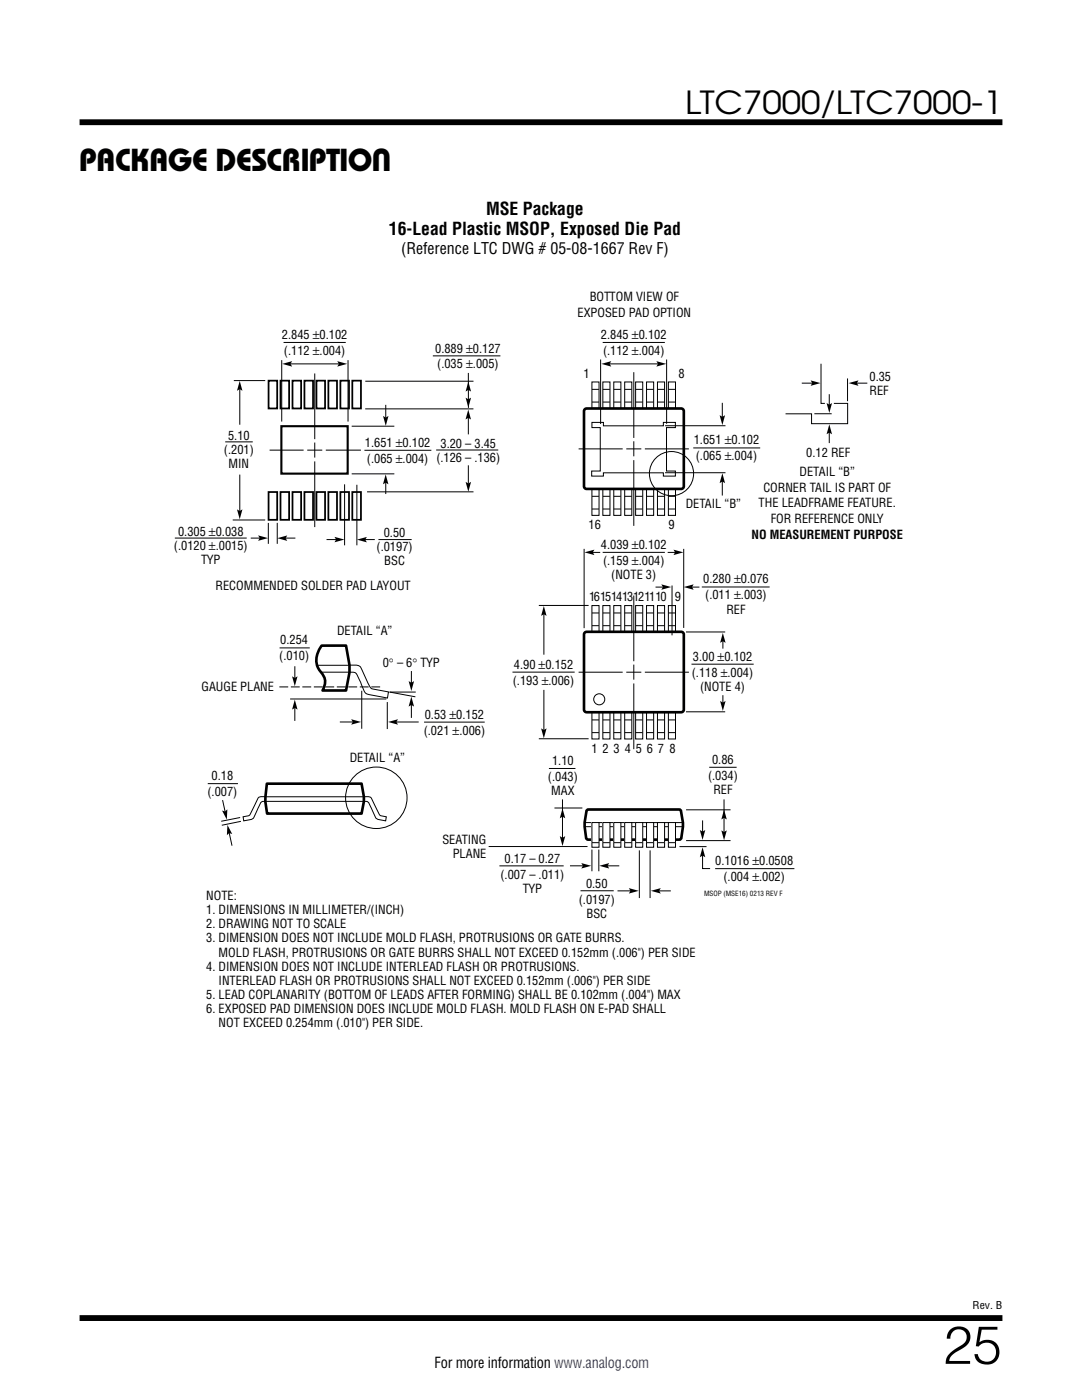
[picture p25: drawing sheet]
<svg xmlns="http://www.w3.org/2000/svg" width="216mm" height="279mm" viewBox="0 0 216 279" stroke-linecap="round" stroke-linejoin="round" font-family="sans-serif">
<defs><g id="words">
<text font-size="10.6" x="188.2" y="272.2">25</text>
<g font-size="6.3">
<text x="136.7" y="22.8">LTC7000/LTC7000-1</text>
<text x="15.8" y="34.1">PACKAGE DESCRIPTION</text>
</g>
<g font-size="3.5">
<text x="77.6" y="46.8">16-Lead Plastic MSOP, Exposed Die Pad</text>
<text x="97" y="43">MSE Package</text>
</g>
<text font-size="3.2" x="80" y="50.7">(Reference LTC DWG # 05-08-1667 Rev F)</text>
<text font-size="3" x="86.7" y="273.1">For more information www.analog.com</text>
<g font-size="2.5">
<text x="115.2" y="63.2">EXPOSED PAD OPTION</text>
<text x="117.7" y="60">BOTTOM VIEW OF</text>
<text x="56.2" y="67.6">2.845 ±0.102</text>
<text x="56.7" y="70.8">(.112 ±.004)</text>
<text x="86.8" y="70.5">0.889 ±0.127</text>
<text x="119.9" y="67.6">2.845 ±0.102</text>
<text x="120.3" y="70.8">(.112 ±.004)</text>
<text x="87.2" y="73.3">(.035 ±.005)</text>
<text x="116.4" y="75.5">1</text>
<text x="135.4" y="75.4">8</text>
<text x="173.5" y="76">0.35</text>
<text x="173.5" y="78.9">REF</text>
<text x="45.5" y="87.8">5.10</text>
<text x="72.8" y="89.2">1.651 ±0.102</text>
<text x="87.9" y="89.4">3.20 – 3.45</text>
<text x="138.4" y="88.7">1.651 ±0.102</text>
<text x="44.7" y="90.6">(.201)</text>
<text x="45.6" y="93.4">MIN</text>
<text x="73.2" y="92.3">(.065 ±.004) (.126 – .136)</text>
<text x="138.8" y="91.9">(.065 ±.004)</text>
<text x="159.5" y="94.9">DETAIL “B”</text>
<text x="160.9" y="91.2">0.12 REF</text>
<text x="136.8" y="101.4">DETAIL “B”</text>
<text x="151.4" y="101.3">THE LEADFRAME FEATURE.</text>
<text x="152.3" y="98.1">CORNER TAIL IS PART OF</text>
<text x="35.5" y="107">0.305 ±0.038</text>
<text x="76.6" y="107.2">0.50</text>
<text x="117.4" y="105.6">16</text>
<text x="133.4" y="105.6">9</text>
<text x="150" y="107.6">NO MEASUREMENT PURPOSE</text>
<text x="153.8" y="104.5">FOR REFERENCE ONLY</text>
<text x="34.7" y="109.8">(.0120 ±.0015)</text>
<text x="40.1" y="112.6">TYP</text>
<text x="75.1" y="110">(.0197)</text>
<text x="76.7" y="112.8">BSC</text>
<text x="119.9" y="109.5">4.039 ±0.102</text>
<text x="120.3" y="112.7">(.159 ±.004)</text>
<text x="43" y="117.7">RECOMMENDED SOLDER PAD LAYOUT</text>
<text x="117.5" y="120">16151413121110</text>
<text x="122" y="115.5">(NOTE 3)</text>
<text x="134.6" y="120">9</text>
<text x="140.3" y="116.4">0.280 ±0.076</text>
<text x="140.7" y="119.6">(.011 ±.003)</text>
<text x="144.9" y="122.4">REF</text>
<text x="55.7" y="131.8">(.010)</text>
<text x="55.9" y="128.6">0.254</text>
<text x="67.3" y="126.8">DETAIL “A”</text>
<text x="138.3" y="131.9">3.00 ±0.102</text>
<text x="40.2" y="138">GAUGE PLANE</text>
<text x="76.4" y="133.1">0° – 6° TYP</text>
<text x="102.3" y="136.6">(.193 ±.006)</text>
<text x="102.5" y="133.4">4.90 ±0.152</text>
<text x="138.1" y="135">(.118 ±.004)</text>
<text x="139.7" y="137.9">(NOTE 4)</text>
<text x="84.8" y="143.4">0.53 ±0.152</text>
<text x="84.6" y="146.6">(.021 ±.006)</text>
<text x="42.2" y="155.7">0.18</text>
<text x="69.8" y="152">DETAIL “A”</text>
<text x="109.3" y="155.8">(.043)</text>
<text x="110.2" y="152.7">1.10</text>
<text x="118" y="150.2">1 2 3 4 5 6 7 8</text>
<text x="141.3" y="155.6">(.034)</text>
<text x="142.1" y="152.4">0.86</text>
<text x="41.4" y="158.9">(.007)</text>
<text x="110" y="158.7">MAX</text>
<text x="142.3" y="158.4">REF</text>
<text x="88.3" y="168.5">SEATING</text>
<text x="90.3" y="171.3">PLANE</text>
<text x="100.7" y="172.2">0.17 – 0.27</text>
<text x="142.7" y="172.7">0.1016 ±0.0508</text>
<text x="41.2" y="179.6">NOTE:</text>
<text x="99.9" y="175.4">(.007 – .011)</text>
<text x="104.3" y="178.2">TYP</text>
<text x="116.9" y="177.2">0.50</text>
<text x="144.4" y="175.8">(.004 ±.002)</text>
<text x="41.2" y="182.4">1. DIMENSIONS IN MILLIMETER/(INCH)</text>
<text x="41.2" y="185.3">2. DRAWING NOT TO SCALE</text>
<text x="115.5" y="180.3">(.0197)</text>
<text x="117" y="183.2">BSC</text>
<text x="41.2" y="188.1">3. DIMENSION DOES NOT INCLUDE MOLD FLASH, PROTRUSIONS OR GATE BURRS.</text>
<text x="43.6" y="190.9">MOLD FLASH, PROTRUSIONS OR GATE BURRS SHALL NOT EXCEED 0.152mm (.006&quot;) PER SIDE</text>
<text x="41.2" y="193.7">4. DIMENSION DOES NOT INCLUDE INTERLEAD FLASH OR PROTRUSIONS.</text>
<text x="43.6" y="196.6">INTERLEAD FLASH OR PROTRUSIONS SHALL NOT EXCEED 0.152mm (.006&quot;) PER SIDE</text>
<text x="41.2" y="199.4">5. LEAD COPLANARITY (BOTTOM OF LEADS AFTER FORMING) SHALL BE 0.102mm (.004&quot;) MAX</text>
<text x="41.2" y="202.2">6. EXPOSED PAD DIMENSION DOES INCLUDE MOLD FLASH. MOLD FLASH ON E-PAD SHALL</text>
<text x="43.6" y="205">NOT EXCEED 0.254mm (.010&quot;) PER SIDE.</text>
</g>
<text font-size="2.1" x="194.1" y="261.2">Rev. B</text>
<text font-size="1.4" x="140.5" y="178.9">MSOP (MSE16) 0213 REV F</text>
</g></defs>
<path d="M15.9 24.4h184.1M15.9 263h184.1" fill="none" stroke="#000" stroke-width="1.2" stroke-linecap="butt"/>
<path d="M84.6 144.1h12.1" fill="none" stroke="#000" stroke-width=".2"/>
<path d="M53.3 156.4h18.8l.5 2.6v1l-.5 2.4h-18.8l-.4-2.4z" fill="#fff"/>
<path d="M53.3 156.4h18.8l.5 2.6v1l-.5 2.4h-18.8l-.4-2.4zM117.1 161.7l.3-.1h18.1l.3 .1a8.8 8.8 0 0 1 0 5.8l-18.4 .1-.4-.2a10.4 10.4 0 0 1 .1-5.7z" fill="none" stroke="#000" stroke-width=".53"/>
<g fill="none" stroke="#000" stroke-width=".2">
<path d="M118.1 97.6h1.4v5.3h-1.4zM118.1 99h1.4M120.3 97.6h1.4v5.3h-1.4zM120.3 99h1.4M122.5 97.6h1.4v5.3h-1.4zM122.5 99h1.4M124.6 97.6h1.5v5.3h-1.5zM124.7 99h1.3M126.8 97.6h1.4v5.3h-1.4zM126.8 99h1.4M129 97.6h1.4v5.3h-1.4zM129 99h1.4"/>
<path d="M131.2 97.6h1.4v5.3h-1.4zM131.2 99h1.4M133.4 97.6h1.4v5.3h-1.4zM133.4 99h1.4M118.1 101.6h1.4M120.3 101.6h1.4M122.5 101.6h1.4M124.7 101.6h1.3M126.8 101.6h1.4M129 101.6h1.4M131.2 101.6h1.4M133.4 101.6h1.4"/>
<path d="M72.2 137.9v7.5M118.1 120.9h1.4v5.2h-1.4zM118.1 122.3h1.4M118.1 124.9h1.4M120.3 120.9h1.4v5.2h-1.4zM120.3 122.3h1.4M120.3 124.9h1.4M122.5 120.9h1.4v5.2h-1.4zM122.5 122.3h1.4M122.5 124.9h1.4M124.6 120.9h1.5v5.2h-1.5zM124.7 122.3h1.3"/>
<path d="M124.7 124.9h1.3M126.8 120.9h1.4v5.2h-1.4zM126.8 122.3h1.4M126.8 124.9h1.4M129 120.9h1.4v5.2h-1.4zM129 122.3h1.4M129 124.9h1.4M131.2 120.9h1.4v5.2h-1.4zM131.2 122.3h1.4M131.2 124.9h1.4M133.4 120.9h1.4v5.2h-1.4zM133.4 122.3h1.4"/>
<path d="M133.4 124.9h1.4M41.5 156.4h6M44.4 159.7l.5 2.4M53 159h19.6M53 159a1.65 1.65 0 0 0-1.5 .3l-1.4 2.9a.96 .96 0 0 1-1.1 .7l-.5 .1 .1 .8 1.2-.2a1.04 1.04 0 0 0 1.1-.9l1-2.3a.85 .85 0 0 1 1.1-.5M67.8 144.1h2.7M72.6 159a1.65 1.65 0 0 1 1.5 .3l1.4 2.9a.96 .96 0 0 0 1.1 .7l.5 .1-.1 .8-1.2-.2a1.04 1.04 0 0 1-1.1-.9l-1-2.3a.85 .85 0 0 0-1.1-.5h-19.8M77.3 140.1v5.4M79 144.1h4.5M109.5 153.4h5.3M112.2 159.5v7.9M118.1 142.2h1.4v5.3h-1.4z"/>
<path d="M118.1 143.7h1.4M118.1 146.2h1.4M120.3 142.2h1.4v5.3h-1.4zM120.3 143.7h1.4M120.3 146.2h1.4M122.5 142.2h1.4v5.3h-1.4zM122.5 143.7h1.4M122.5 146.2h1.4M124.6 142.2h1.5v5.3h-1.5zM124.7 143.7h1.3M124.7 146.2h1.3M126.8 142.2h1.4v5.3h-1.4z"/>
<path d="M126.8 143.7h1.4M126.8 146.2h1.4M129 142.2h1.4v5.3h-1.4zM129 143.7h1.4M129 146.2h1.4M131.2 142.2h1.4v5.3h-1.4zM131.2 143.7h1.4M131.2 146.2h1.4M133.4 142.2h1.4v5.3h-1.4zM133.4 143.7h1.4M133.4 146.2h1.4M141.5 153.1h5.5"/>
<path d="M144.5 159.5v6.7M45.7 166.1l.6 2.7M47.9 163.2l-3.8 .7M48.1 163.9l-3.8 .8M97.5 168.9h19.7M99.7 172.8h12.8M110.6 161.3h5.6M113.7 172.8h2.8M115.8 177.8h6.7M116.7 164.2h19.6M116.7 165h19.6M118.1 169.5v4.4"/>
<path d="M119.5 169.5v4.4M121.1 172.8h2.5M123.2 177.8h2.7M127.6 169.7v9.5M129.7 169.7v9.5M131.4 177.8h2.5M135.6 169h5.4M136.9 167.8h8.9M140.2 170.6v2.7h1.5M140.2 163.7v2.4"/>
</g>
<g fill="#000">
<path d="M70.1 143.5l2 .6-2 .5 .3-.5zM77.4 144.1l2-.6-.3 .6 .3 .5zM44.3 161.8l.6 .2 .5-.5-.1 2.1zM45.4 164.6l.9 1.9-.6-.2-.4 .4zM111.7 166.9l.5 .3 .6-.3-.6 2zM112.2 161.3l.6 2-.6-.3-.5 .3zM116 172.2l2 .6-2 .5 .3-.5zM119.6 172.8l2-.6-.4 .6 .4 .5zM125.5 177.2l2 .6-2 .5 .3-.5zM129.9 177.8l1.9-.6-.3 .6 .3 .5zM139.6 165.6l.6 .4 .5-.4-.5 2zM140.2 169.1l.5 2-.5-.3-.6 .3z"/>
<path d="M143.9 165.7l.6 .3 .5-.3-.5 2zM144.5 161.6l.5 1.9-.5-.3-.6 .3z"/>
</g>
<path d="M118.1 164.2h1.4v4.9h-1.4z" fill="#fff"/>
<path d="M118.1 164.2h1.4v4.9h-1.4z" fill="none" stroke="#000" stroke-width=".2"/>
<path d="M118.1 168.2h1.4z" fill="#fff"/>
<path d="M118.1 168.2h1.4" fill="none" stroke="#000" stroke-width=".2"/>
<path d="M133.4 164.2h1.4v4.9h-1.4z" fill="#fff"/>
<path d="M133.4 164.2h1.4v4.9h-1.4z" fill="none" stroke="#000" stroke-width=".2"/>
<path d="M133.4 168.2h1.4z" fill="#fff"/>
<path d="M133.4 168.2h1.4" fill="none" stroke="#000" stroke-width=".2"/>
<path d="M131.2 164.2h1.4v4.9h-1.4z" fill="#fff"/>
<path d="M131.2 164.2h1.4v4.9h-1.4z" fill="none" stroke="#000" stroke-width=".2"/>
<path d="M131.2 168.2h1.4z" fill="#fff"/>
<path d="M131.2 168.2h1.4" fill="none" stroke="#000" stroke-width=".2"/>
<path d="M129 164.2h1.4v4.9h-1.4z" fill="#fff"/>
<path d="M129 164.2h1.4v4.9h-1.4z" fill="none" stroke="#000" stroke-width=".2"/>
<path d="M129 168.2h1.4z" fill="#fff"/>
<path d="M129 168.2h1.4" fill="none" stroke="#000" stroke-width=".2"/>
<path d="M126.8 164.2h1.4v4.9h-1.4z" fill="#fff"/>
<path d="M126.8 164.2h1.4v4.9h-1.4z" fill="none" stroke="#000" stroke-width=".2"/>
<path d="M126.8 168.2h1.4z" fill="#fff"/>
<path d="M126.8 168.2h1.4" fill="none" stroke="#000" stroke-width=".2"/>
<path d="M124.6 164.2h1.5v4.9h-1.5z" fill="#fff"/>
<path d="M124.6 164.2h1.5v4.9h-1.5z" fill="none" stroke="#000" stroke-width=".2"/>
<path d="M124.7 168.2h1.3z" fill="#fff"/>
<path d="M124.7 168.2h1.3" fill="none" stroke="#000" stroke-width=".2"/>
<path d="M122.5 164.2h1.4v4.9h-1.4z" fill="#fff"/>
<path d="M122.5 164.2h1.4v4.9h-1.4z" fill="none" stroke="#000" stroke-width=".2"/>
<path d="M122.5 168.2h1.4z" fill="#fff"/>
<path d="M122.5 168.2h1.4" fill="none" stroke="#000" stroke-width=".2"/>
<path d="M120.3 164.2h1.4v4.9h-1.4z" fill="#fff"/>
<path d="M120.3 164.2h1.4v4.9h-1.4z" fill="none" stroke="#000" stroke-width=".2"/>
<path d="M120.3 168.2h1.4z" fill="#fff"/>
<g fill="none" stroke="#000" stroke-width=".2">
<path d="M118.1 76.2h1.4v5.3h-1.4zM118.1 77.7h1.4M120.3 76.2h1.4v5.3h-1.4zM120.3 77.7h1.4M122.5 76.2h1.4v5.3h-1.4zM122.5 77.7h1.4M124.6 76.2h1.5v5.3h-1.5zM124.7 77.7h1.3M126.8 76.2h1.4v5.3h-1.4zM126.8 77.7h1.4M129 76.2h1.4v5.3h-1.4zM129 77.7h1.4"/>
<path d="M131.2 76.2h1.4v5.3h-1.4zM131.2 77.7h1.4M133.4 76.2h1.4v5.3h-1.4zM133.4 77.7h1.4M118.1 80.2h1.4M120.3 80.2h1.4M122.5 80.2h1.4M124.7 80.2h1.3M126.8 80.2h1.4M129 80.2h1.4M131.2 80.2h1.4M133.4 80.2h1.4"/>
<path d="M55.8 129.3h6M120.3 168.2h1.4M136.9 161.6h8.9"/>
</g>
<path d="M116.6 81.8l.5-.3 19.1 .1 .2 .5v15.2l-.5 .3-19.1-.1-.3-.5z" fill="none" stroke="#000" stroke-width=".53"/>
<path d="M64.2 128.8h4.8l.7 3.9v1.5l-.7 3.6h-4.6a3.1 3.1 0 0 0-.7-4.1 4.3 4.3 0 0 1 .5-4.9z" fill="#fff"/>
<path d="M64.2 128.8h4.8l.7 3.9v1.5l-.7 3.6h-4.6a3.1 3.1 0 0 0-.7-4.1 4.3 4.3 0 0 1 .5-4.9zM116.6 126.4l.5-.3 19.1 .1 .2 .4v15.3l-.5 .2h-19.1l-.3-.5z" fill="none" stroke="#000" stroke-width=".53"/>
<g fill="none" stroke="#000" stroke-width=".2">
<path d="M46.7 76h6.2M47.8 77.6v7.2M56.2 71.9v12.2M56.6 68.3h12.4M57.9 72.6h10.3M62.8 74.5v13.1M69.4 71.9v12.2M72.9 76.1h21.6M86.4 71h13.4M93.5 74.4v7M119.8 71.7v12.9M120.3 68.3h12.4"/>
<path d="M121.6 72.6h10.3M126.5 74.3v13.1M133 71.7v12.9M160 76.5h2.3M163.8 72.6v7.9h.8M165.5 78.7v2.3M169.1 75.5v4.6M170.7 76.5h2.4M44.9 88.2h5.5M47.8 94.7v7.5M53.8 89.8h6.8M61.3 89.8h3"/>
<path d="M62.8 88.3v3M62.8 92.1v13.1M65 89.8h7M68.8 96.7v12.1M70.2 85.1h8.5M70.2 94.6h8.5M71.2 96.7v12.1M72.7 89.9h13.4M72.9 81.6h21.6M73.2 98.2h21.3M77 80.8v2.6M77 96v2.6"/>
<path d="M87 89.8h12.4M93.5 83.1v3.6M93.5 92.9v3.6M115.5 89.6h8.7M118.1 84.3h2.3v.7h12v-.7h2.4v1h-1.8v8.7h1.8v1h-2.4v-.6h-12v.6h-2.3v-1h1.7v-8.7h-1.7zM125 89.6h3M126.5 88.1v3M126.5 91.8v13.1M128.7 89.6h8.8M132.7 85h12.1M132.7 94.3h12.1M138.3 89.4h13.4"/>
<path d="M144.1 80.4v3.1M144.1 95.8v3.1M162.5 82.6h3.4M165.5 86.1v2.3M166.4 80.5h2.7v4.1h-7.2v-2h-5.2M34.9 107.4h14.3M46.4 103.8h6.5M50 107.4h2.2M53.5 104.4v4.1M55.3 104.3v4.2M56.8 107.4h2.1M65.2 107.7h2.1"/>
<path d="M72.7 107.7h2.1M75.5 107.7h6.6M116.6 109.5v15.9M118 110.2h1.8M120.3 110.2h12.4M126.5 118.9v13.1M130.8 117.2h1.7M133.2 110.2h1.8M134.1 116.9v9.9M136.4 109.5v15.8M137.8 117.2h1.8M140 117.1h13.6"/>
<path d="M57.9 139.5h19.2M58.8 133v2.4M63.4 132.8h6.3M69.7 132.7h1.5a1.25 1.25 0 0 1 1.1 1.2l1.3 2.8a1.23 1.23 0 0 0 1.4 .9l2.5 .5-.2 1.2-2.8-.5a2.07 2.07 0 0 1-1.8-.9l-1.1-2.6a1.4 1.4 0 0 0-1.9-1.2h-5.7M77.7 138.1h5.3M77.8 138.1l5.1 1M82.1 133.9v2.5M102.3 134.1h12.4M107.5 120.8h10M108.5 122.3v8.4M108.5 137.7v8.3M115.5 134.2h8.7"/>
<path d="M125 134.2h3M126.5 132.6v3M126.5 136.4v13.1M128.7 134.2h8.8M136.9 126.1h7.8M138 132.6h12.4M144.2 127.7v1.7M144.2 138.7v1.8M58.8 141.1v2.8M82.1 140.5v2.8M107.5 147.4h10M136.9 142.1h7.8"/>
<path d="M142.7 173.4h15.8"/>
<circle cx="134" cy="94.5" r="4.4"/>
<circle cx="119.6" cy="139.6" r="1.1"/>
<circle cx="75.1" cy="159.2" r="6.1"/>
</g>
<g fill="#000">
<path d="M47.8 76l.6 2-.6-.3-.5 .3zM56.3 72.6l2-.5-.3 .5 .3 .6zM67.3 72.1l2 .5-2 .6 .3-.6zM93.5 76.2l.5 1.9-.5-.3-.6 .3zM92.9 79.4l.6 .3 .5-.3-.5 1.9zM120 72.6l2-.5-.4 .5 .4 .6zM131 72.1l2 .5-2 .6 .3-.6zM161.7 75.9l2 .6-2 .5 .4-.5zM169.3 76.5l2-.6-.3 .6 .3 .5zM77 94.7l.5 2-.5-.4-.6 .4zM76.4 83l.6 .3 .5-.3-.5 2zM93.4 81.7l.6 2-.6-.3-.5 .3z"/>
<path d="M92.9 96.2l.6 .3 .5-.3-.5 1.9zM143.6 82.9l.5 .3 .6-.3-.6 1.9zM144.1 94.4l.6 2-.6-.3-.5 .3zM164.9 80.4l.6 .4 .5-.4-.5 2zM165.5 84.7l.5 2-.5-.4-.6 .4zM47.3 101.7l.5 .3 .6-.3-.6 1.9zM51.5 106.8l2 .6-2 .5 .3-.5zM55.3 107.4l2-.5-.3 .5 .3 .5zM66.7 107.1l2 .6-2 .5 .4-.5zM71.2 107.7l2-.5-.3 .5 .3 .5zM116.6 110.2l2-.5-.3 .5 .3 .6zM132 116.6l1.9 .6-1.9 .5 .3-.5z"/>
<path d="M134.4 109.7l2 .5-2 .6 .3-.6zM136.4 117.2l2-.6-.3 .6 .3 .5zM58.3 135l.5 .3 .6-.3-.6 2zM81.5 135.9l.6 .4 .5-.4-.5 2zM108.5 120.9l.6 2-.6-.3-.5 .3zM144.2 126.3l.6 2-.6-.3-.5 .3zM58.8 139.6l.6 2-.6-.3-.5 .3zM82.1 139l.5 2-.5-.3-.6 .3zM108 145.4l.5 .3 .6-.3-.6 1.9zM143.7 139.9l.5 .3 .6-.3-.6 2z"/>
</g>
<path d="M75.9 137.1h-20.5" fill="none" stroke="#000" stroke-width=".2" stroke-dasharray="1.8 .5" stroke-linecap="butt"/>
<g fill="none" stroke="#000" stroke-width=".35">
<path d="M53.6 76h1.7v5.5h-1.7zM56 76h1.7v5.5h-1.7zM58.4 76h1.7v5.5h-1.7zM60.7 76h1.8v5.5h-1.8zM63.1 76h1.8v5.5h-1.8zM65.5 76h1.7v5.5h-1.7zM67.9 76h1.7v5.5h-1.7zM70.3 76h1.7v5.5h-1.7zM53.6 98.2h1.7v5.5h-1.7zM56 98.2h1.7v5.5h-1.7zM58.4 98.2h1.7v5.5h-1.7zM60.7 98.2h1.8v5.5h-1.8z"/>
<path d="M63.1 98.2h1.8v5.5h-1.8zM65.5 98.2h1.7v5.5h-1.7zM67.9 98.2h1.7v5.5h-1.7zM70.3 98.2h1.7v5.5h-1.7z"/>
</g>
<path d="M56.1 85.1h13.3v9.4h-13.3z" fill="none" stroke="#000" stroke-width=".42"/>
<use href="#words"/>
</svg>
